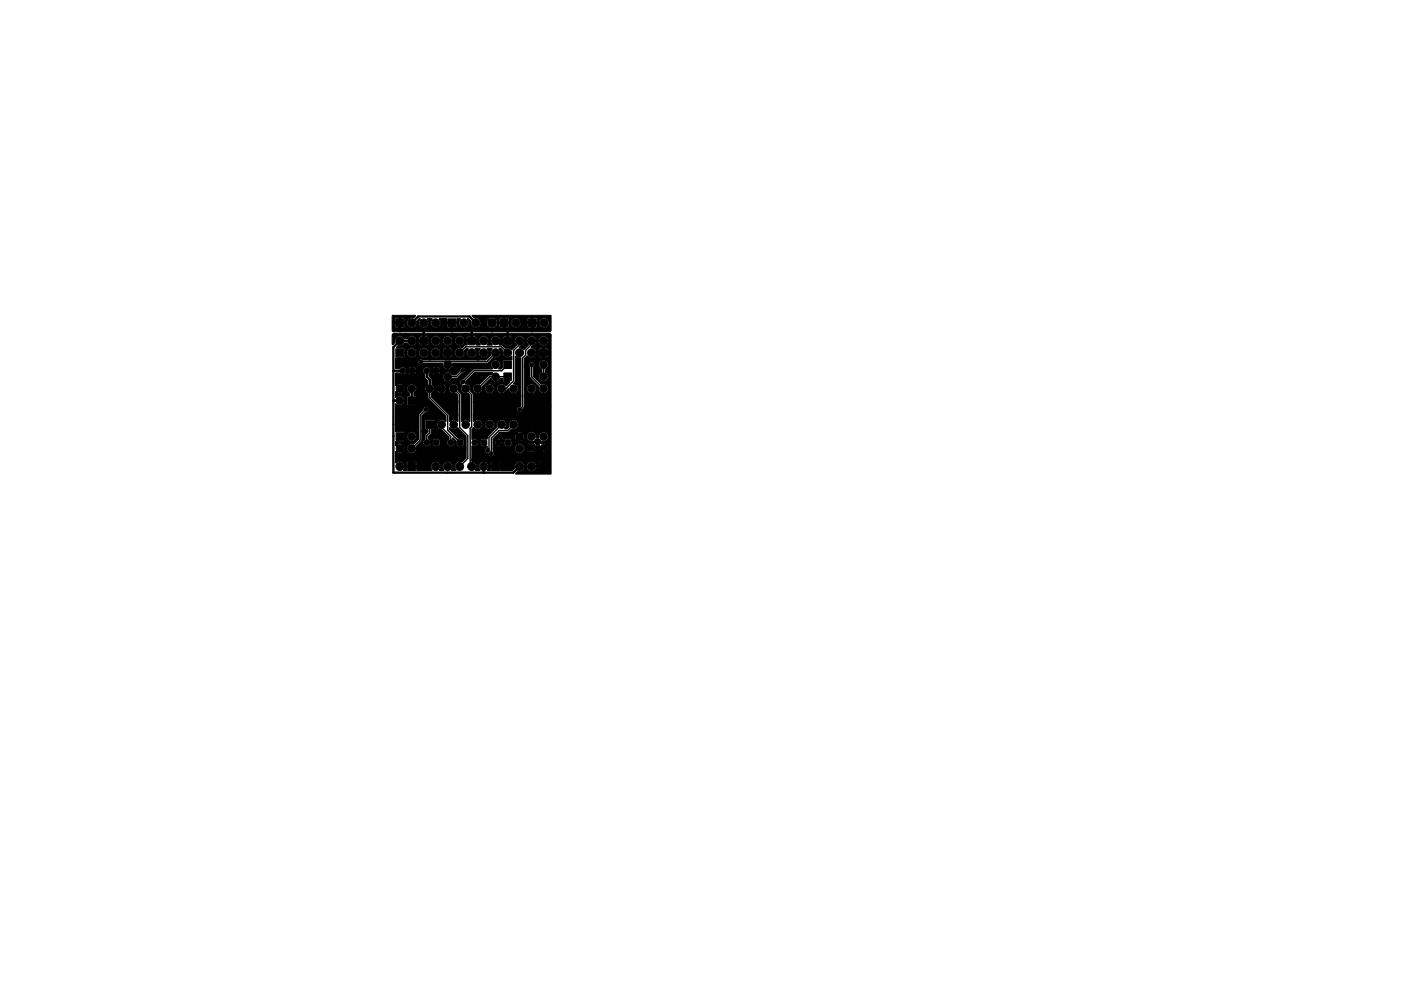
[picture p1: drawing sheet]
<svg xmlns="http://www.w3.org/2000/svg" width="297mm" height="210mm" viewBox="0 0 297 210" stroke-linecap="round" stroke-linejoin="round" font-family="sans-serif">
<g fill="#000" stroke="#000" stroke-width=".21">
<path d="M83.9 74h1.7v1.7h-1.7zM83.9 67.6h1.7v1.7h-1.7zM86.8 78.2l.3-.1h.8l.1 .3-.1 .7-.2 .2-.8-.1-.1-.2zM83.2 66.9l4.9 .1-.5 .5h-.5l-.6 .3a1.06 1.06 0 0 0 .6 1.7 1.06 1.06 0 0 0 1.2-1.4l.6-.5h.2l-.1 .2a1.08 1.08 0 0 0 .2 1.5 1.08 1.08 0 0 0 1.5-.1 1.08 1.08 0 0 0-.1-1.6h1v.2a1.05 1.05 0 0 0 0 1.4 1.05 1.05 0 0 0 1.4 .2l3.7 .1 .2-.1v-.7h-.9v.8h-.3v-.9l-.9 .1v.7h-1.8l.1-.1a1.18 1.18 0 0 0 0-1.7h1.6l.1 .7h2l.1-.7h.6v.2a1.08 1.08 0 0 0 .2 1.5 1.08 1.08 0 0 0 1.6-.1 1.08 1.08 0 0 0-.2-1.6h.3l.5 .5a1.07 1.07 0 0 0 1 1.5 1.07 1.07 0 0 0 .9-1.6h1.5v1.2l.5 .3h1l.4-.1h.6l.2 .1h1.8l.1-.1v-.8l-.9 .1v.8h-.3v-.9l-.9 .1v.7h-.6l.2-.9h2.9a1.05 1.05 0 0 0 1.7 .9l3.7 .1 .2-.1v-.8l-.9 .1v.8h-.3v-.9l-.9 .1v.7h-1.8l.4-.5 .1-.4h3.8a1.06 1.06 0 0 0 1.5 1 1.06 1.06 0 0 0 .2-1.8 1.06 1.06 0 0 0-1.7 .6v.2h-3.8l-.1-.2h3.5v-.7l-.2-.2-.7 .1v.8h-.3v-.9l-.9 .1v.8h-1.4a1.05 1.05 0 0 0-1-.9 1.05 1.05 0 0 0-1 .9l-.1 .2h-2.9v-.2h2.5v-.7l-.2-.2-.7 .1v.8h-.3v-.8h-.8l-.1 .8h-.4l-.2-.6-.4-.2h-1.2l-.3 .5h-1.5l-.5-.5h-.8l-.4-.5 .1-.1h16.5l.1 3.3-.2 .2h-33.2l-.2-.2v-.8h.5l.2 .1h1.8l.1-.8h-.9v.8h-.3v-.9l-.9 .1v.7h-.5v-1.1h2.6v-.7l-.1-.1h-.8v.8h-.3v-.8h-.8l-.1 .8h-.5zM89.1 71.6l.3-.1h1.1l.2 .4-.1 1.1-.3 .2-1.1-.1-.2-.4zM91.9 78.2l.3-.1h.7l.2 .3-.1 .7-.2 .2-.8-.1-.1-.2zM94.2 74.2l.3-.2 1.1 .1 .2 .3-.1 1.1-.4 .2-1.1-.1-.1-.3zM95 67.6h1.7v1.7h-1.7zM99.2 71.6l.4-.1h1.1l.1 .4v1.1l-.4 .2-1.1-.1-.2-.4zM103.5 67.8l.4-.2 1.1 .1 .2 .4-.1 1.1-.4 .1h-1.1l-.1-.4zM106.8 76.6h1.6v1.6h-1.6zM106 67.6h1.7v1.7h-1.7z"/>
<path d="M106.9 71.6l.3-.1h1.1l.2 .4-.1 1.1-.4 .2-1.1-.1-.1-.4zM112 67.6h1.7v1.7h-1.7zM114.5 74.2l.3-.2 1.1 .1 .2 .3-.1 1.1-.3 .2-1.1-.1-.2-.3zM83.2 71l.2-.2h33.2l.2 .2v29.5h-7.5l.5-.5h.4a1.04 1.04 0 0 0 1-.8v-.2h.4a1.06 1.06 0 0 0 1.7 .8h.9l.2 .2 1.9-.1v-.8h-.9v.9h-.3v-.9h-.9v.7h-.9l.4-.4v-.6h2.6l-.1-.9h-.8v.9h-.3v-.9h-.8l-.1 .9h-.5a1.05 1.05 0 0 0-.9-.9 1.05 1.05 0 0 0-1.1 .7l-.1 .4h-.4a1.05 1.05 0 0 0-1-1.1 1.05 1.05 0 0 0-1.1 1.1l.1 .3-.6 .5h-2.4l-.1-.7h-2.1v.7h-.6l-.1-.1 .3-.9h2.5v-.7l-.9-.2v.9h-.3v-.9h-.7l-.2 .9h-.4a1.05 1.05 0 0 0-1.5-.8 1.05 1.05 0 0 0-.4 1.7v.1h-.8v-.2a1.05 1.05 0 0 0-.8-1.7l-.1-3.3h.2l.4 .1a.8 .8 0 0 0 .8-.8v-.3h.4l.2 1 .3 .1h1a.32 .32 0 0 1-.3 .4 .69 .69 0 0 0 .5 1.1 .62 .62 0 0 0 .9 .6 .62 .62 0 0 0 .1-1v-.6h4.7v.1a1 1 0 0 0 .7 .8 1 1 0 0 0 1.1-.4l.1-.7-.1-.4-.5-.4a1.01 1.01 0 0 0-1.3 1h-4.7v-.6l1.2 .1 .5-.1-.5-.5-.4 .5h-.8v-.7h.4l.2 .4 .4-.4h.4l.5 .4 .1-.4-.1-.3h.5l.2 1 1 .1 .4-.4v-.8h1.1a.99 .99 0 0 0 1.1 0l-.5-.6-.6 .6h-1.1v-.1a.91 .91 0 0 0-1.1-.3l-.3 .1-.2 .4-.5-.1-.5 .4h-.4l-.4-.4-.2 .4h-.4v-.7h.8l.4 .5 .5-.5-.5-.1-1.2 .1 .5-.5h4.2l.2 .6 .5-.6h.5l.6 .6 .2-.7h.5l.2 .6a1.06 1.06 0 0 0 1.2 .4v.5l-1.2 .2v1.5l2.9-.1 .7 .1 .2-.1-.5-.5-.4 .5h-1.3l.1-1.1 .9-.1-.1 .5 .1 .5 .5-.5h.5l.4 .5 .2-.5-.2-.5-.4 .5h-.5l.7-.7-1-.2 .2-.5h.5l.5-.2 .3-.8a1.01 1.01 0 0 0-1.1-1 1.01 1.01 0 0 0-.9 1.2l-.5 .1v-.3a1.01 1.01 0 0 0-1-1 1.01 1.01 0 0 0-1 1h-.5l-.2-.5-.6 .6h-.5l-.5-.6-.2 .6h-4.2l.8-.8h3.8l.6 .6 .5-.6a.98 .98 0 0 0-1.1-.1l-3.8 .1 .2-.2h1.7l.8-.7a1.01 1.01 0 0 0 1.4-.9 1.01 1.01 0 0 0-1.2-1 1.01 1.01 0 0 0-.7 1.4l-.6 .5h-.4v-.2a1.03 1.03 0 0 0-.5-1.7 1.03 1.03 0 0 0-1.1 1.5l-2 1.9-.1 .6h-1.1l-.4 .5h-.4a.81 .81 0 0 0-1.1-.4h-.3v-2.1l.5-.4a1.02 1.02 0 0 0 1.3 .2l.4-.4 .1-.4h.5a1.01 1.01 0 0 0 1.4 .9 1.01 1.01 0 0 0 .2-1.7 1.01 1.01 0 0 0-1.6 .6v.2h-.5a1.06 1.06 0 0 0-.7-1 1.06 1.06 0 0 0-1.2 .3v-5.7l-.7-.8a1.02 1.02 0 0 0-1-1.4v-.6l2-1.9h3.7l-.3 .6h-.5l-1.9 1.9h-.2a1 1 0 0 0-1.2 1.3 1 1 0 0 0 1.8 .3l.2-.6h.5v.2a1.01 1.01 0 0 0 1.6 .6 1.01 1.01 0 0 0-.1-1.7 1.01 1.01 0 0 0-1.5 .9h-.5l-.1-.5 1.7-1.7h.3a1 1 0 0 0 1.7 .2l.1-.2h.5l.2 .6h1.4v.2l-.9 .8a1.01 1.01 0 0 0-1.5-.2 1.01 1.01 0 0 0 .1 1.6 1.01 1.01 0 0 0 1.5-.4l.5-.4 .1 .2a1.01 1.01 0 0 0 1.1 .8 1.01 1.01 0 0 0 .9-1.1 1.01 1.01 0 0 0-1-1l.3-.5v-5.2l.2-.1 1 .4v10.1l-.2 .2a.62 .62 0 0 0-.6 .6 .62 .62 0 0 0 .7 .6 .62 .62 0 0 0 .5-.7l.3-.5v-3.8h.6v.2a1.01 1.01 0 0 0 1.6 .6 1.01 1.01 0 0 0-.1-1.7 1.01 1.01 0 0 0-1.5 .9h-.6v-5.1h1l.2 .5 .1 2.1 1.9 2.1a1 1 0 0 0 .8 1.4 1 1 0 0 0 1.1-1.2 1 1 0 0 0-1.3-.8l-1.7-1.6h1l.1 .2a1 1 0 0 0 .9 .8 1 1 0 0 0 1-.7v-.7l-.6-.6v-.6l.3-.2a1.01 1.01 0 0 0-.2-1.6 1.01 1.01 0 0 0-1.4 .7l.1 .7 .5 .4v.6l-.5 .5-.2 .5-1.1-.1v-1.9a.61 .61 0 0 0-.1-1.1 .61 .61 0 0 0-.9 .6h-1l.1-1.3 .6-.6 .1 .1a1.05 1.05 0 0 0 1.5 0l.2-.3h.6l.4 .6h1.1l.5-.4 .1-.5h-.9v.9h-.3v-.9h-.9v.3h-.6l.1-.6h2.6l-.1-.5-.3-.4h-.5v.9h-.3v-.9l-.7 .1-.2 .3v.5l-.5-.1a1.4 1.4 0 0 0-1.1-.9l1-.8 .2-.6h.4a1.05 1.05 0 0 0 1.5 1 1.05 1.05 0 0 0 .2-1.8 1.05 1.05 0 0 0-1.7 .7v.1h-.4a1.08 1.08 0 0 0-1.6-.9 1.08 1.08 0 0 0-.2 1.8l-1 1-.9-.5 .9-.7a1.06 1.06 0 0 0-.2-1.5 1.06 1.06 0 0 0-1.5 .2 1.06 1.06 0 0 0 .2 1.5l-1 1-.7-.4-.6 .1-.7-.6-.7-.1 .2-.4h.6l.1 .3 .4 .3 1.3-.2 .2-.2 .1-.5h-.9v.8h-.3v-.8h-.9v.3h-.6l.1-.7 2.6 .1-.1-.6-.3-.3h-.5v.8h-.3v-.8l-.7 .1-.2 .2v.5h-.5a1.08 1.08 0 0 0-1.6-.7 1.08 1.08 0 0 0-.1 1.8h-1v-.2a1.06 1.06 0 0 0-.2-1.5 1.06 1.06 0 0 0-1.5 .1 1.06 1.06 0 0 0 .1 1.5l-.1 .1h-.7v-.7h-2v.7l-.5 .1-.6 .6-.6-.1-.6 .3a1.06 1.06 0 0 0 .6 1.8 1.06 1.06 0 0 0 1.1-1.5l.5-.5h.3l.1 .2a1.06 1.06 0 0 0 0 1.5 1.06 1.06 0 0 0 1.5 0 1.06 1.06 0 0 0-.1-1.5l.1-.2h.9l.1 .2a1.06 1.06 0 0 0 0 1.5 1.06 1.06 0 0 0 1.5-.1 1.06 1.06 0 0 0 0-1.4l.1-.2 1 .1-.4 .6 .1 .7-1.1 1.1h-13.3a.62 .62 0 0 0-.9 0 .62 .62 0 0 0 .1 .9 .62 .62 0 0 0 .9-.2h4l.1 .5a1.02 1.02 0 0 0 1.2 .8 1.02 1.02 0 0 0 .8-1.2l7.4-.1 1.3-1.3a1.16 1.16 0 0 0 1.4-.5l.1-.7-.3-.6 .4-.1 .4 .5a1.1 1.1 0 0 0 .5 1.3 1.1 1.1 0 0 0 1.4-.1v.8h-1.8l-.1 1.5-.4 .4h-.4v-.2a1 1 0 0 0 0-1.4l-.1-.1a1 1 0 0 0-1.2-.1v.1a1 1 0 0 0-.4 1.2l.3 .5h-4l-2.2 2.1a.67 .67 0 0 0-.7 .6 .67 .67 0 0 0 .5 .8l-.3 .9a1.01 1.01 0 0 0 1.4 .7l.5 .5v5.5h-.1a1.03 1.03 0 0 0-1.3-.2l-.4 .2v-5.8l-.7-.8a1 1 0 0 0-.8-1.3 1 1 0 0 0-1.1 1.1 1 1 0 0 0 1.4 .8l.5 .5v5.5h-.1a1.03 1.03 0 0 0-1.4-.2l-.3 .2-.1-1.4-3.7-3.8v-.8l.4-.4 .2-.4h.6a.97 .97 0 0 0 .8 .9h.3a.99 .99 0 0 0 .8-.8l-.8-.1v.8h-.3v-.8h-1.4v-.3h2.5a.98 .98 0 0 0-.8-.8v.8h-.3v-.8a.99 .99 0 0 0-.8 .8h-.6l-.5-.7-.1-1.2-.4-.5h2.8l.1 .4a1.01 1.01 0 0 0 .9 .6 1.01 1.01 0 0 0 .9-.6l1.1-.1 1.1-1a.62 .62 0 0 0 .7-.7 .62 .62 0 0 0-.7-.5 .62 .62 0 0 0-.5 .7l-.9 .8-.7 .1a1.05 1.05 0 0 0-1-.7 1.05 1.05 0 0 0-1 .8v.2h-2.8l-.2-.5 .3-.4h.5l.1 .3 .3 .2 .8-.1 .4-.3v-.3h-.7v.6h-.3v-.6h-.6v.2h-.5l.1-.5h2l-.1-.4-.3-.2h-.3v.6h-.3v-.6l-.5 .1-.1 .5h-.4a.82 .82 0 0 0-1.3-.5 .82 .82 0 0 0 0 1.4v.7l.7 .7-.1 .8a1.01 1.01 0 0 0 .1 1.8l.1 1.2 3.7 3.7 .1 1.1h-.2a1.01 1.01 0 0 0-1.7 .3 1.01 1.01 0 0 0 .9 1.4l1.6 1.6v.4a.83 .83 0 0 0-.3 1.3 .83 .83 0 0 0 1.3 0 .83 .83 0 0 0-.3-1.3l.1-.2 .7 .7 .1 .7 .2 .3 1 .1 .3-.3 .1-.8-.2-.4-1-.1-1.9-2 .1-.4a1.05 1.05 0 0 0 1.3 .2l.4-.2 1.7 1.9v4.5l-.8 .9-.7-.1-.7 .5-.2 .6 .3 .8h-.9l-.1-.1a1.05 1.05 0 0 0-.1-1.5 1.05 1.05 0 0 0-1.4 0l-.2 .2a1.09 1.09 0 0 0 .1 1.3l-.8 .1-.1-.1a1.05 1.05 0 0 0-.1-1.5 1.05 1.05 0 0 0-1.5 0l-.1 .2a1.09 1.09 0 0 0 .1 1.3l-3.2 .1-.1-.7h-2l-.1 .7h-.7l.3-1h2.5v-.7l-.1-.2h-.7l-.1 .9h-.3v-.9h-.7l-.1 .9h-.5a1.05 1.05 0 0 0-1.8-.6h-.1v-2.2h.3a.99 .99 0 0 0 1.2 0l-.6-.6-.6 .6h-.3v-.2l.7-.6h.4l.6 .6 .2-.6 .5 .1a1 1 0 0 0 .7 .8 1 1 0 0 0 1.1-.4l.2-.3v-.7l.8-.8h.6a.81 .81 0 0 0 .9 .8 .81 .81 0 0 0 .6-1.1h.5v.7l.2 .3 1 .1 .3-.3 .1-.9-.3-.3-.9-.1-.4 .5h-.5l-.4-.4v-.6l.7-.7v-.8l.6-.1v-1.7l-.2-.2h-1.6l-.2 .1v1.8l.6 .1 .1 .5-.6 .7-.1 .8-.4 .8h-.6l.3-.5v-5.2l.8-.8a.61 .61 0 0 0 .7-.6 .61 .61 0 0 0-.7-.6 .61 .61 0 0 0-.5 .8l-1 1v5.2l-.9 1h-.3a1 1 0 0 0-1.1 .6l-.1 .4h-.5l-.2-.6-.6 .6h-.4l-.7-.7v-.1h.3l.6 .6 .6-.6a.99 .99 0 0 0-1.2-.1l-.3 .1v-.7l1.7-.1 .2-1h.5l.2 .6a1 1 0 0 0 1.6 0l.2-.6a1.01 1.01 0 0 0-1-1 1.01 1.01 0 0 0-1 1h-.5l-.2-1h-1.7v-5.8l.1-.1a1.02 1.02 0 0 0 1.5-.1 1.02 1.02 0 0 0-.1-1.4 1.02 1.02 0 0 0-1.5 .1v-1h.3a.99 .99 0 0 0 1.1 0l-.5-.6-.6 .6h-.3v-.1l.7-.7h.4l.6 .6 .2-.6h.5l.1 .5 .4 .4v.6l-.5 .1v1.8l.2 .1h1.6l.2-.2v-1.6l-.5-.3v-.5l.4-.5a1.01 1.01 0 0 0-.7-1.4 1.01 1.01 0 0 0-1.2 1h-.5l-.2-.6-.6 .6h-.4l-.7-.7v-.1h.3l.6 .6 .6-.6a.94 .94 0 0 0-1.2-.1l-.3 .1v-2.5h.9a.8 .8 0 0 0 1.3-.2h.5l.1 .3 .4 .2 .7-.1 .4-.3v-.3h-.7v.6h-.3v-.6h-.6v.2h-.5l.1-.5h2l-.1-.4-.3-.2h-.3v.6h-.3v-.6l-.5 .1-.1 .5h-.4a.8 .8 0 0 0-.6-.6 .8 .8 0 0 0-.8 .3l-.9-.1v-2.2h1.8l.1-1.1h.4a1.05 1.05 0 0 0 1.1 1.1 1.05 1.05 0 0 0 1.1-1.1h.4a1.05 1.05 0 0 0 1 1.1 1.05 1.05 0 0 0 1.1-1.1h.4a1.05 1.05 0 0 0 .8 1.1 1.05 1.05 0 0 0 1.2-.6h.6l.2 .5 .3 .1h1.2l.4-.5v-.4h-.9v.9h-.3v-.9h-.9v.3h-.6l.1-.6h2.6l-.1-.5-.5-.4h-.3v.9h-.3v-.9l-.7 .1-.2 .3v.5l-.5-.1a1.05 1.05 0 0 0-1-.8 1.05 1.05 0 0 0-1.1 .8v.2h-.4v-.1a1.05 1.05 0 0 0-.9-.9 1.05 1.05 0 0 0-1.1 .6l-.1 .4h-.4a1.05 1.05 0 0 0-1.1-1 1.05 1.05 0 0 0-1.1 1h-.4l-.1-1h-1.6l.3-.5h.1a1.1 1.1 0 0 0 1.2-.5h.7a1.05 1.05 0 0 0 1.8 0h.6l.1 .3 .4 .3h1.1l.4-.4 .1-.5h-.9v.8h-.3v-.8h-.9v.3h-.6l.2-.5h2.9a1.06 1.06 0 0 0 1.1 1.1 1.06 1.06 0 0 0 1-1.1h.5a1.06 1.06 0 0 0 1 1.1 1.06 1.06 0 0 0 1.1-1.1h.4a1.06 1.06 0 0 0 1 1.1 1.06 1.06 0 0 0 1.1-1.1v-.2l2.5 .1v-.4l-.2-.4-.6-.1-.1 .8h-.3v-.8h-.3l-.4 .2-.1 .6h-.5a1.06 1.06 0 0 0-1.1-.8 1.06 1.06 0 0 0-1 1h-.4v-.1a1.05 1.05 0 0 0-1.2-.9 1.05 1.05 0 0 0-.9 1h-.5v-.1a1.05 1.05 0 0 0-1.1-.9 1.05 1.05 0 0 0-1 1h-2.9l-.1-.2 2.6 .1-.1-.7-.5-.2h-.3v.8h-.3v-.8l-.7 .1-.2 .2v.5h-.5a1.09 1.09 0 0 0-.9-.8 1.09 1.09 0 0 0-1.1 .6l-.6-.1a1.06 1.06 0 0 0-1.3-.5 1.06 1.06 0 0 0-.7 1.2v.2l-.5 .4zM84 91.8h1.6v1.6h-1.6zM86.4 98.1h1.7v1.7h-1.7zM86.5 84.2h1.6v1.6h-1.6zM91.9 93.4l.3-.1 .7 .1 .2 .2-.1 .8-.2 .1-.8-.1-.1-.2zM90.3 89.3h1.6v1.6h-1.6zM97 93.4l.3-.1 .7 .1 .2 .2-.1 .8-.2 .1-.8-.1-.1-.2zM102.1 93.4l.2-.1 .8 .1 .1 .2v.8l-.3 .1-.7-.1-.2-.2zM104.2 98.1h1.7v1.7h-1.7z"/>
<path d="M106.8 79.1h1.6v1.6h-1.6zM107.2 93.4l.2-.1 .8 .1 .1 .2v.8l-.3 .1-.8-.1-.1-.2zM112.1 94.3h1.3v1.3h-1.3zM114.4 98.1h1.7v1.7h-1.7z"/>
<circle cx="83.6" cy="71.2" r=".4"/>
<circle cx="84.8" cy="72.3" r=".85"/>
<circle cx="84.8" cy="70" r=".4"/>
<circle cx="84.8" cy="76.4" r=".4"/>
<circle cx="85.4" cy="78.7" r=".6"/>
<circle cx="86" cy="71.2" r=".4"/>
<circle cx="86" cy="73.5" r=".4"/>
<circle cx="87.3" cy="68.5" r=".85"/>
<circle cx="87.3" cy="74.8" r=".85"/>
<circle cx="87.3" cy="72.3" r=".85"/>
<circle cx="88.6" cy="76" r=".4"/>
<circle cx="88.6" cy="77.5" r=".4"/>
<circle cx="89.2" cy="76.8" r=".4"/>
<circle cx="89.8" cy="68.5" r=".85"/>
<circle cx="89.8" cy="74.8" r=".85"/>
<circle cx="90.5" cy="78.7" r=".6"/>
<circle cx="91.1" cy="76" r=".4"/>
<circle cx="91.5" cy="77.5" r=".4"/>
<circle cx="92.4" cy="74.8" r=".85"/>
<circle cx="92.4" cy="68.5" r=".85"/>
<circle cx="92.4" cy="72.3" r=".85"/>
<circle cx="94.9" cy="72.3" r=".85"/>
<circle cx="94.9" cy="77.4" r=".8"/>
<circle cx="94.9" cy="79.9" r=".8"/>
<circle cx="95.8" cy="70" r=".4"/>
<circle cx="96.2" cy="71.2" r=".4"/>
<circle cx="97.5" cy="74.8" r=".85"/>
<circle cx="97.5" cy="72.3" r=".85"/>
<circle cx="98.1" cy="78.6" r=".4"/>
<circle cx="98.3" cy="68.5" r=".85"/>
<circle cx="98.7" cy="71.2" r=".4"/>
<circle cx="100" cy="74.8" r=".85"/>
<circle cx="100.9" cy="68.5" r=".85"/>
<circle cx="101.4" cy="79.4" r=".4"/>
<circle cx="101.4" cy="77.6" r=".4"/>
<circle cx="101.4" cy="76" r=".4"/>
<circle cx="102.5" cy="74.8" r=".85"/>
<circle cx="102.5" cy="72.3" r=".85"/>
<circle cx="104.3" cy="70" r=".4"/>
<circle cx="105.1" cy="74.8" r=".85"/>
<circle cx="105.1" cy="72.3" r=".85"/>
<circle cx="105.1" cy="79.9" r=".8"/>
<circle cx="105.1" cy="77.4" r=".8"/>
<circle cx="106.2" cy="76.1" r=".4"/>
<circle cx="107.6" cy="74.8" r=".85"/>
<circle cx="109.4" cy="68.5" r=".85"/>
<circle cx="109.9" cy="76.4" r=".4"/>
<circle cx="110.2" cy="72.3" r=".85"/>
<circle cx="110.2" cy="74.8" r=".85"/>
<circle cx="111.6" cy="77.9" r=".4"/>
<circle cx="112.7" cy="72.3" r=".85"/>
<circle cx="112.7" cy="74.8" r=".85"/>
<circle cx="112.7" cy="77.4" r=".4"/>
<circle cx="112.8" cy="70" r=".4"/>
<circle cx="113.7" cy="76.4" r=".4"/>
<circle cx="115.2" cy="72.3" r=".85"/>
<circle cx="115.2" cy="77.4" r=".8"/>
<circle cx="115.2" cy="79.9" r=".8"/>
<circle cx="115.4" cy="68.5" r=".85"/>
<circle cx="116.4" cy="71.2" r=".4"/>
<circle cx="84.4" cy="96.9" r=".4"/>
<circle cx="84.4" cy="80.3" r=".4"/>
<circle cx="84.8" cy="99" r=".85"/>
<circle cx="84.8" cy="85" r=".8"/>
<circle cx="84.8" cy="82.5" r=".8"/>
<circle cx="84.8" cy="95.2" r=".8"/>
<circle cx="85.9" cy="89.3" r=".4"/>
<circle cx="87.3" cy="82.5" r=".8"/>
<circle cx="87.3" cy="95.2" r=".8"/>
<circle cx="87.3" cy="92.6" r=".8"/>
<circle cx="88.1" cy="86.4" r=".4"/>
<circle cx="88.3" cy="91.5" r=".4"/>
<circle cx="89.8" cy="91.5" r=".4"/>
<circle cx="89.8" cy="99.4" r=".4"/>
<circle cx="90.1" cy="83.5" r=".4"/>
<circle cx="90.1" cy="81.5" r=".4"/>
<circle cx="90.3" cy="86.8" r=".4"/>
<circle cx="90.5" cy="93.9" r=".6"/>
<circle cx="91.1" cy="82.5" r=".8"/>
<circle cx="92.1" cy="81.5" r=".4"/>
<circle cx="92.4" cy="99" r=".85"/>
<circle cx="93" cy="91.5" r=".4"/>
<circle cx="93.3" cy="87.7" r=".4"/>
<circle cx="93.5" cy="97.5" r=".4"/>
<circle cx="93.6" cy="82.5" r=".8"/>
<circle cx="93.6" cy="90.1" r=".8"/>
<circle cx="94.9" cy="99" r=".85"/>
<circle cx="95.6" cy="93.9" r=".6"/>
<circle cx="96.2" cy="90.1" r=".8"/>
<circle cx="96.2" cy="82.5" r=".8"/>
<circle cx="96.7" cy="91.5" r=".4"/>
<circle cx="96.7" cy="85.3" r=".4"/>
<circle cx="96.7" cy="88.1" r=".4"/>
<circle cx="97.5" cy="99" r=".85"/>
<circle cx="97.8" cy="97.6" r=".4"/>
<circle cx="98.1" cy="81.1" r=".4"/>
<circle cx="98.3" cy="95" r=".4"/>
<circle cx="98.7" cy="82.5" r=".8"/>
<circle cx="98.7" cy="90.1" r=".8"/>
<circle cx="98.7" cy="88.1" r=".4"/>
<circle cx="98.7" cy="85.3" r=".4"/>
<circle cx="100" cy="99" r=".85"/>
<circle cx="100.4" cy="97.6" r=".4"/>
<circle cx="100.6" cy="93.9" r=".6"/>
<circle cx="100.8" cy="85.3" r=".4"/>
<circle cx="100.8" cy="88.1" r=".4"/>
<circle cx="101.3" cy="82.5" r=".8"/>
<circle cx="101.3" cy="90.1" r=".8"/>
<circle cx="101.5" cy="91.6" r=".4"/>
<circle cx="101.8" cy="95" r=".4"/>
<circle cx="102.5" cy="99" r=".85"/>
<circle cx="103.4" cy="95.6" r=".4"/>
<circle cx="103.6" cy="91.6" r=".4"/>
<circle cx="103.8" cy="82.5" r=".8"/>
<circle cx="103.8" cy="90.1" r=".8"/>
<circle cx="104.1" cy="96.3" r=".4"/>
<circle cx="105.1" cy="81.5" r=".4"/>
<circle cx="105.1" cy="97.6" r=".4"/>
<circle cx="105.7" cy="93.9" r=".6"/>
<circle cx="106.3" cy="82.5" r=".8"/>
<circle cx="106.3" cy="90.1" r=".8"/>
<circle cx="107.6" cy="99.4" r=".4"/>
<circle cx="108.9" cy="82.5" r=".8"/>
<circle cx="108.9" cy="90.1" r=".8"/>
<circle cx="109.8" cy="80.8" r=".4"/>
<circle cx="109.9" cy="85.8" r=".4"/>
<circle cx="110" cy="84" r=".4"/>
<circle cx="110.2" cy="99" r=".85"/>
<circle cx="110.2" cy="92.7" r=".8"/>
<circle cx="110.2" cy="95.2" r=".8"/>
<circle cx="110.2" cy="86.9" r=".4"/>
<circle cx="111.6" cy="86.4" r=".4"/>
<circle cx="111.6" cy="84" r=".4"/>
<circle cx="111.6" cy="96.7" r=".4"/>
<circle cx="112.1" cy="80.8" r=".4"/>
<circle cx="112.7" cy="99" r=".85"/>
<circle cx="112.7" cy="82.5" r=".8"/>
<circle cx="112.7" cy="92.6" r=".8"/>
<circle cx="114" cy="91.9" r=".4"/>
<circle cx="114" cy="93.7" r=".65"/>
<circle cx="115.1" cy="96.7" r=".4"/>
<circle cx="115.2" cy="82.5" r=".8"/>
<circle cx="115.2" cy="92.6" r=".8"/>
<circle cx="115.2" cy="95" r=".65"/>
<circle cx="116.4" cy="86.2" r=".4"/>
<circle cx="116.4" cy="100.1" r=".4"/>
</g>
<g fill="none" stroke="#000" stroke-width=".3">
<path d="M83.5 78.7h-.1M97.5 74.8l1.2-1.2h7.7l1.2 1.2M98.1 78.6l-1.4 1.3h-1.8M105.1 74.8l-1.9 2h-7.6l-.7 .6-.6-.6h-5.1M107.6 79.9h-3.8l-2.5 2.6M107.6 77.4l-1.2 1.3h-5.9l-2.4 2.4M110.2 72.3v.8l-1.3 1.2v6.5l-1.7 1.7h-.8M112.7 77.4v2.5l2.5 2.6M112.7 72.3v.8l-1.3 1.2v1.1l-.6 .6v10.3l-.6 .6M115.2 77.4v2.5M83.4 85h.1M87.3 99h.1"/>
<path d="M90.3 86.8l-1.2 1.3v5.3l-1.8 1.8M91.1 82.5v1.9l3.8 3.8v3.1l2.7 2.6M91.1 90.1v1.7l-.6 .6v1.5M93.7 90.1v.6l1.9 1.9v1.3M96.2 82.5l1.3 1.2v7l1.7 1.7v4.9l-1.7 1.7M98.7 82.5l1.3 1.2v6.9l-.3 .3v7.8l.3 .3M106.4 90.1l-2.7 2.7v2.5l-.3 .3M108.9 90.1l-1.3 1.3h-1.8l-1.6 1.6-.1 3.3"/>
</g>
<path d="M83.5 78.7h1.9M87.3 68.5l1.4-1.4h10.8l1.4 1.4M87.3 72.3h-2.5l-1.4 1.4v26.5l25.5 .1 1.3-1.3M89.8 69.9v2.4M90.5 78.7v1.2l.6 .7v1.9M100 69.8v2.5M107.6 69.9v2.4M83.4 85h1.4M87.3 82.5h.1M87.3 82.5v2.5M102.5 99l.1 1.3" fill="none" stroke="#000" stroke-width=".5"/>
</svg>
